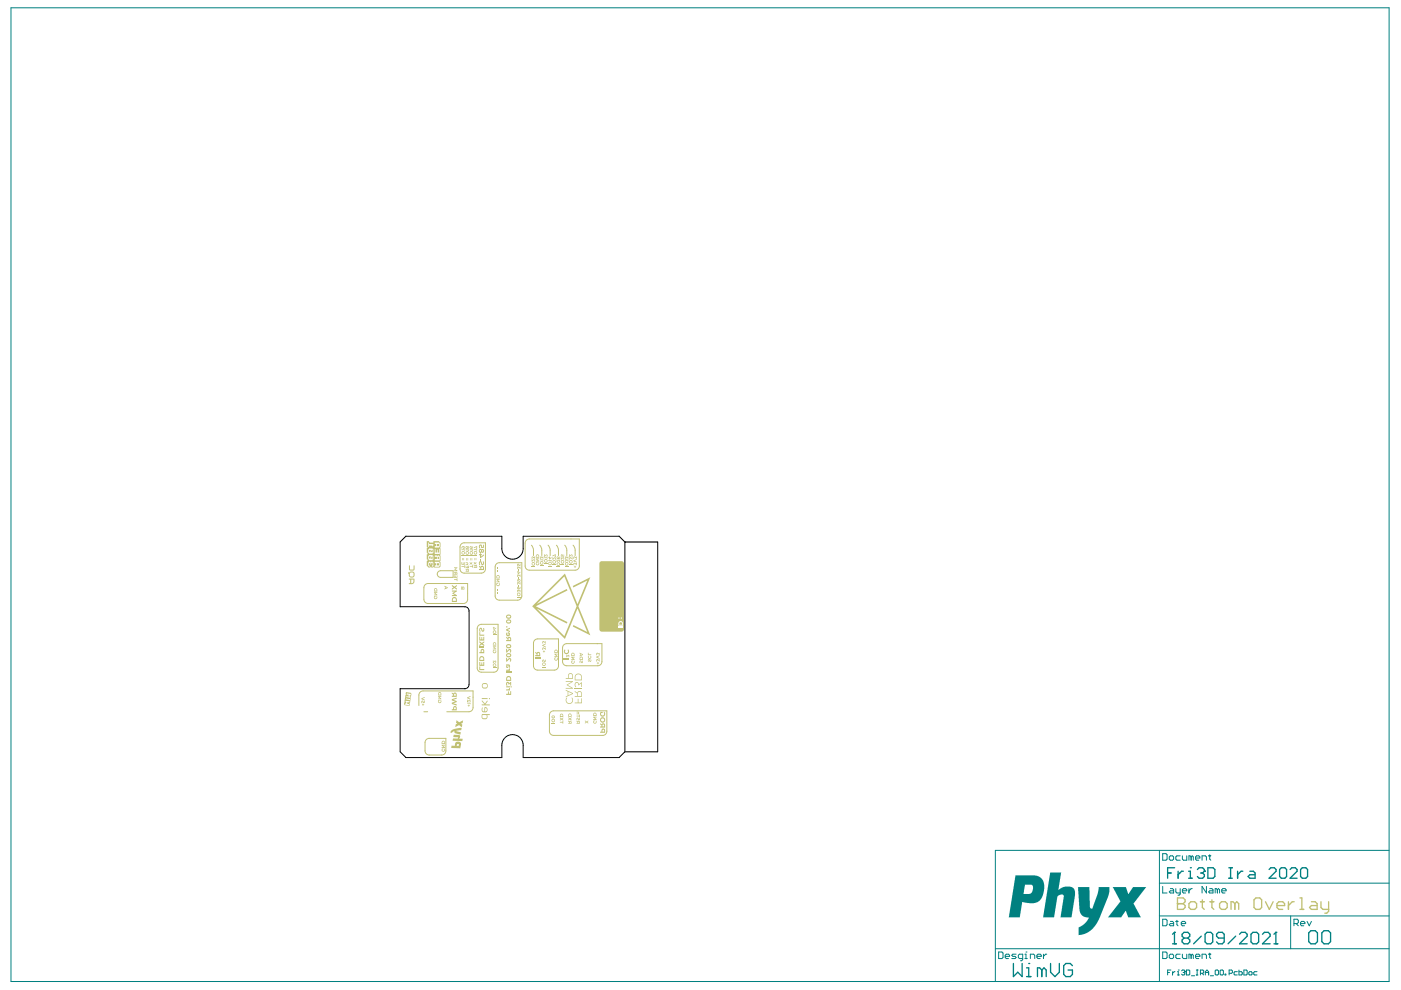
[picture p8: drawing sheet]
<svg xmlns="http://www.w3.org/2000/svg" width="297mm" height="210mm" viewBox="0 0 297 210" stroke-linecap="round" stroke-linejoin="round" font-family="sans-serif">
<g fill="#008080">
<path d="M222.7 185h2.3l-.6 3.7 .7-.5 .7-.2h1.3l.4 .2 .3 .4 .1 1.3-.7 4.6h-2.4l.7-4.2a.4 .4 0 0 0-.2-.7l-.7 .1-.4 .4-.7 4.4h-2.4z"/>
<path d="M228.5 188.1h2.5l.1 4.2 .3 .4 .2-.1 1.1-3.1 .2-1.4h2.3v1l-.3 1.3-1.9 4.6-.8 1.3-1 1.1-1 .5-.8 .3-.7 .1v-1.2a.49 .49 0 0 1 0-.5 .49 .49 0 0 1 .5-.2l1.2-.9 .5-1-1.3-.2-.6-.8z"/>
<path d="M235.9 188.1h2.8l.5 1.4 1-1.4h2.8l-2.5 3.2a.33 .33 0 0 0-.2 .3 .33 .33 0 0 0 .2 .3l1.4 2.6h-2.7l-.5-1.4-1 1.4h-2.8l2.4-3.1a.37 .37 0 0 0 .2-.4 .37 .37 0 0 0-.2-.3z"/>
<path d="M215.3 185.6h4.2l.8 .3 .6 .5 .4 .7 .1 1.8-.6 1.6-.8 .8-.8 .2-2.5-.2-.5 3.2h-2.3zM217.3 187.6l-.3 1.9 1.6-.1 .4-.7-.1-1-.2-.1z"/>
</g>
<g fill="none" stroke="#008080" stroke-width=".21">
<path d="M2.3 1.7h292.2v206.4h-292.2zM245.8 187.2h48.7M245.8 194.2h48.7M245.8 180.3v27.8M246.5 194.9h.7l.2 .2v1l-.2 .2h-.7zM246.5 181h.7l.2 .2v1l-.2 .2h-.7zM246.5 187.9v1.4h.9M247.9 181.7l.2-.2h.5l.2 .2v.5l-.2 .2h-.5l-.2-.2zM248.1 195.4h.5l.2 .2v.7h-.7l-.2-.2 .2-.3h.7M248.1 188.4h.5l.2 .2v.7h-.7l-.2-.2 .2-.2h.7M249.3 195.4h.5M249.3 188.4v.7l.2 .2h.7"/>
<path d="M249.5 195.1v1l.3 .2M250.2 181.5h-.7l-.2 .2v.5l.2 .2h.7M250.2 188.4v1.2l-.4 .2M250.5 195.8h.9l-.2-.4h-.5l-.2 .2v.5l.2 .2h.5M250.7 181.5v.7l.2 .2h.7v-.9M250.7 188.9h.9l-.2-.5h-.5l-.2 .2v.5l.2 .2h.5M252.1 188.4v.9M252.5 181.7l-.4-.2v.9M252.5 181.7v.7M252.5 181.7l.3-.2 .2 .2v.7M252.8 188.4h-.3l-.4 .5M253.5 181.9h.9l-.2-.4h-.5l-.2 .2v.5l.2 .2h.5"/>
<path d="M254.9 182.4v-.9h.7l.2 .2v.7M255.8 187.9v1.4l-.9-1.4v1.4M256.3 181.5h.4M256.5 188.4h.4l.3 .2v.7h-.7l-.2-.2 .2-.2h.7M256.5 181.2v1l.2 .2M258.1 188.6l-.5-.2v.9M258.1 188.6v.7M258.1 188.6l.2-.2 .3 .2v.7M259 188.9h1l-.3-.5h-.4l-.3 .2v.5l.3 .2h.4M273.6 194.2v7M274.3 195.8h.7l.3-.2v-.5l-.3-.2h-.7v1.4M274.8 195.8l.5 .5"/>
<path d="M275.7 195.8h1l-.3-.4h-.4l-.3 .2v.5l.3 .2h.4M277.1 195.4l.5 .9 .5-.9M294.5 180.3h-83.5v27.8M211 201.2h83.5M211.7 201.8h.7l.3 .3v.9l-.3 .2h-.7zM213.1 202.8h.9l-.2-.5h-.4l-.3 .2v.5l.3 .2h.4M215.4 202.3h-.7l-.2 .2 .2 .3h.5l.2 .2-.2 .2h-.7M216.8 203.2h-.7l-.2-.2v-.5l.2-.2h.7v1.2l-.4 .2M217.3 203.2h.5M217.3 202.3h.2v.9M217.5 201.8h.1M218.5 203.2v-.9h.6l.3 .2v.7"/>
<path d="M219.8 202.8h1l-.3-.5h-.4l-.3 .2v.5l.3 .2h.4M221.2 202.3v.9M221.9 202.3h-.2l-.5 .5M246.5 201.8h.7l.2 .3v.9l-.2 .2h-.7zM247.6 206.2h.3M247.9 202.5l.2-.2h.5l.2 .2v.5l-.2 .2h-.5l-.2-.2zM248.3 205.7h-.7v1M248.6 206v.7M249.1 206l-.5 .4M249.6 206h.2v.7M249.6 206.7h.4M249.8 205.7h.1"/>
<path d="M250.2 202.3h-.7l-.2 .2v.5l.2 .2h.7M250.5 205.8l.2-.1h.3l.2 .3M250.7 202.3v.7l.2 .2h.7v-.9M250.9 206.2h.1M251 206.2l.2 .2-.2 .3h-.3l-.2-.2M251.2 206h.1M251.2 206l-.2 .2M251.6 205.7h.5l.2 .1v.7l-.2 .2h-.5zM252.5 202.5l-.4-.2v.9M252.5 202.5v.7M252.5 202.5l.3-.2 .2 .2v.7M252.6 206.9h.7"/>
<path d="M253.5 202.8h.9l-.2-.5h-.5l-.2 .2v.5l.2 .2h.5M253.6 205.7h.4M253.6 206.7h.4M253.8 205.7v1M254.5 206.4h.5l.2-.2v-.4l-.2-.1h-.5v1M254.9 203.2v-.9h.7l.2 .2v.7M254.9 206.4l.3 .3M255.6 206.2h.7M255.6 206.7v-.7l.3-.3 .4 .3v.7M256.3 202.3h.4M256.5 202.1v.9l.2 .2M256.6 206.9h.7"/>
<path d="M257.6 205.8l.2-.1h.4l.1 .1v.7l-.1 .2h-.4l-.2-.2zM258.9 205.7h.3l.2 .1v.7l-.2 .2h-.3l-.2-.2v-.7zM259.7 206.5h.2v.2h-.2zM260.6 206.4h.5l.2-.2v-.4l-.2-.1h-.5v1M262.3 206h-.5l-.2 .2v.3l.2 .2h.5M262.7 205.7v1h.5l.2-.2v-.3l-.2-.2h-.5M263.7 205.7h.5l.2 .1v.7l-.2 .2h-.5zM264.8 206.2l.1-.2h.4l.2 .2v.3l-.2 .2h-.4l-.1-.2zM266.5 206h-.5l-.2 .2v.3l.2 .2h.5"/>
</g>
<g fill="none" stroke="#008080" stroke-width=".28">
<path d="M247.6 185.1h.7M249 197.7h.1M249 197.7v2.4M249 197.7l-.4 .4M249 184h-1.4v2.2M249.8 184.7v1.5M250.9 184.7h-.4l-.7 .8M251 198.9l-.4 .4v.4l.4 .4h.8l.5-.4v-.4l-.5-.4M251 198.9l-.4-.4v-.4l.4-.4h.8l.5 .4v.4l-.5 .4M251 198.9h.8M252 184.7h.4v1.5M252 186.2h.8"/>
<path d="M252.4 184h.1M253.9 184.4l.3-.4h.8l.3 .4v.3M254.6 185.1h.4M254.7 198.5l-1.6 1.6M255 185.1l.3 .4v.3l-.3 .4h-.8l-.3-.4M255.3 184.7h.1M255.3 184.7l-.3 .4M255.5 198.1l.4-.4h.8l.4 .4v1.6l-.4 .4h-.8l-.4-.4zM256.1 184h1.1l.4 .4v1.4l-.4 .4h-1.1zM259.6 198.9h-1.3l-.4-.4v-.4l.4-.4h.8l.5 .4v1.6l-.5 .4h-.8l-.4-.4M260.5 184h.8M260.5 186.2h.8"/>
<path d="M260.9 184v2.2M262 198.5l-1.6 1.6M262.4 184.7v1.5M262.8 198.1l.4-.4h.8l.4 .4v.4l-1.6 1.6h1.6M263.5 184.7h-.4l-.7 .8M265 184.7h.7l.4 .4v1.1h-1.1l-.4-.4 .4-.3h1.1M265.2 198.1l.4-.4h.9l.4 .4v1.6l-.4 .4h-.9l-.4-.4zM267.7 198.1l.4-.4h.8l.4 .4v.4l-1.6 1.6h1.6M269.1 184.4l.3-.4h.8l.4 .4v.3l-1.5 1.5h1.5M270.5 197.7h.1M270.5 197.7v2.4M270.5 197.7l-.4 .4"/>
<path d="M271.3 184.4l.4-.4h.7l.4 .4v1.4l-.4 .4h-.7l-.4-.4zM273.5 184.4l.4-.4h.7l.4 .4v.3l-1.5 1.5h1.5M275.7 184.4l.4-.4h.8l.3 .4v1.4l-.3 .4h-.8l-.4-.4zM277.5 197.8l.4-.5h1l.4 .5v1.8l-.4 .5h-1l-.4-.5zM280.3 197.8l.4-.5h.9l.5 .5v1.8l-.5 .5h-.9l-.4-.5zM214.9 204.3v2.8l.9-1 .9 1v-2.8M217.6 207.1h1M217.6 205.2h.5v1.9M218.1 204.3h.1M220.9 205.7l-.5-.5h-.4v1.9M220.9 205.7v1.4M220.9 205.7l.5-.5 .4 .5v1.4"/>
<path d="M222.7 204.3v1.8l1 1 .9-1v-1.8M227.4 204.7l-.5-.4h-.9l-.5 .4v1.9l.5 .5h.9l.5-.5v-.9h-.9M248.6 200.1h.8M270.1 200.1h.8"/>
</g>
<g fill="#c0c073">
<path d="M122 144.7h.5l.2 .4 .7-.4v1h-.2v-.8l-.6 .4-.1-.4-.2-.1-.3 .2 .2 .6-.2 .1-.2-.5z"/>
<path d="M120.1 147.9l.2 .1-.2 .3v.4l.6 .4 .6-.4v-.4l-.1-.3 .1-.1 .2 .6-.2 .5-.6 .2-.5-.2-.3-.5z"/>
<path d="M127.2 119.2l.4-.2h4.2l.5 .4v11.2h-1.4v2.8h1.4l-.4 .5h-4.3l-.5-.3v-14.1z"/>
<path d="M121.9 146h1.5v.1h-1.5z"/>
<path d="M119.9 144.4h1.6v.2l-1.2 .6 1.2 .7v.1h-1.6v-.1h1.3l-1.1-.7 1.1-.6h-1.3z"/>
<path d="M122.5 148.2h.1v.8h.6v-.9h.2v1h-1.5v-.1h.6z"/>
<path d="M92.8 118.1h.3v.4h-.3z"/>
<path d="M92.6 115.3h.5v.5h-.5z"/>
<path d="M92.6 119.4h.5v.5h-.5z"/>
<path d="M103.7 148l.2 .1-.1 .2-.1-.1z"/>
<path d="M102.1 148.5l.7 .7 .5-.7 .1 .2-.5 .6 .9 .1 .1 .1h-1.7v-.2h.5z"/>
<path d="M102.1 148.1l1.2-.1 .1 .1-1.2 .1z"/>
<path d="M86.7 119.9h.2l.1 .9h.6l.1-.9h.2l-.1 1h-1z"/>
<path d="M96.2 155.8l1.3 .1v.4l-.2 .3h.8l-.1 .5h-2v-.5h1l.1-.2-.1-.1h-.9z"/>
<path d="M95.8 154.8l.6-.3 1.5-.1-.1 .4-1 .1 .9 .4-.1 .5-1.1-.4-.2-.4-.5 .4-.3-.1z"/>
<path d="M96.8 152.7l.6 .4 .8-.4-.1 .6-.4 .2 .3 .1-.1 .6-.6-.5-.8 .5 .1-.6 .4-.2-.3-.1z"/>
<path d="M121.9 146.5v.2l.4 .3v.6h-.4v.1h1.5v-.7l-.2-.4h-.5l-.3 .3zM122.6 146.8l.3-.1 .2 .1 .1 .8h-.7z"/>
<path d="M119.9 146.3v.1l.5 .2v.9l-.5 .2v.1l1.6-.7v-.1zM120.5 146.7l.8 .3-.8 .4z"/>
<path d="M120.6 142.9l-.2 .9h-.5v.1h1.6l-.2-1-.3-.2zM120.7 143l.3-.1 .2 .1 .1 .8h-.7z"/>
<path d="M122.1 143l-.2 .4v.9h1.5v-.9l-.3-.4-.5-.2zM122.2 143.1l.4-.1 .4 .1 .2 .4v.6h-1.2z"/>
<path d="M112.8 128.5l7 7 2.6-6.5 2.1 5-2.9-1.5-.2 .3 3.8 1.9-2.6-6.2 2.6-6.1-3.8 1.8 .2 .4 2.9-1.5-2.1 5-2.6-6.5zM113.8 128.1l5.9-5.9 2.6 6.3-2.6 6.4-5.9-5.9 6.4 3.2 .1-.3-6.7-3.4 6.7-3.3-.1-.3z"/>
<path d="M91 118v.5l.1-.2 .2 .2h.4v-.5h-.1v.2h-.2v-.2zM91.3 118.2a.09 .09 0 0 1 .1 0 .09 .09 0 0 1-.1 0z"/>
<path d="M91 116.6v.5h.1v-.2h.2v.2h.4v-.5h-.1v.2l-.2-.2zM91.3 116.8a.09 .09 0 0 1 .1 0 .09 .09 0 0 1-.1 0z"/>
<path d="M90.5 114.7v1.3h.1l-.1 .1v1.1h.1v.3h-.1v1.1h.1v.3h-.1v1.1l.3 .2v.1h.5v-.1l.1 .1h.5v-.1l.1 .1h1.2v-.1h.2v-1.1h-.2v-.1h.2v-1.2l-.2-.1 .2-.1v-1.3l-.2-.1v-.1h.2v-1.1l-.3-.3h-1.2v.3h-.8l-.1-.3zM92.2 115h.9l.1 .2v.7h-.1v.2h-.9v-.3h.3v-.5h-.3zM92.2 116.4h.1l.1 .8 .2-.1v-.6l.2 .1v.5h.3v-.7h.1v1.1h-1zM92.2 117.8h.4l.2 .1v-.1h.3l.1 .1v.9h-1v-.3h.4v-.4h-.4zM92.2 119.1h.9v.2h.1v.7h-.1v.2h-.9v-.3h.3v-.5h-.3zM90.8 115.1l.2-.1v.4h.9v.3h-.2v.1l-.1-.1h-.6v.3h-.2zM90.8 116.4h.2v-.1h.7v.2h.2v.7h-.2v.2h-.8l.1-.2h-.2zM90.9 117.7h.8l.2 .1v.8h-.2v.2h-.7v-.2h-.2v-.8h.2zM90.9 119.1h.4v.1l.1-.1h.3l.2 .2v.7l-.2 .2-.1-.1 .1-.7h-.3v.3h-.1l-.1-.3h-.2l.1 .8-.3-.2v-.7z"/>
<path d="M102.2 145.4a.62 .62 0 0 0 1.2 0 .62 .62 0 0 0-1.2 0zM102.4 145.1h.7l.1 .5-.2 .2h-.5l-.2-.3z"/>
<path d="M102.2 150l-.1 .6 .2 .4h.7l.3-.2 .1-.4-.2-.4-.5-.1v.9h-.2l-.2-.1v-.7zM102.8 150.1l.4 .3v.3l-.2 .1h-.2z"/>
<path d="M102.2 151.5l-.1 .6 .3 .4h.7l.3-.5-.1-.4h.6l-.1-.2zM102.3 151.6h.8l.1 .6-.8 .1z"/>
<path d="M86.5 121.2l.2 .9 .2 .3 .6 .1 .3-.2 .1-.7-.2-.3-.7-.1-.3 .3zM86.9 121.5h.7v.7l-.7-.1z"/>
<path d="M86.7 122.7v.2h.3v.7h-.3v.3l.9-.1 .3-.3v-.8zM87.2 122.9h.5l-.1 .6-.2 .1h-.2z"/>
<path d="M95.7 158.1v.5l1.9 .1 .1-1.1-.3-.3h-.5l-.4 .2v.6zM96.9 157.8h.4v.3h-.5z"/>
</g>
<g fill="none" stroke="#c0c073" stroke-width=".21">
<path d="M97.5 116v4.6M98.4 115.1h4.5v5.5M105.9 119.3h4.7v7.1M111.3 115.2v4.8M112.2 114.3h10.6v5.7M113.1 116.7v1.1M114.9 116.7v1.1M116.6 116.7v1.1M118.4 116.7v1.1M120.2 116.7v1.1M121.9 116.7v1.1M89.9 124.6v2.5"/>
<path d="M90.8 123.7h8.3v3.4M90.8 128h7.5M93.4 121h2.7v1.4h-2.7M98.4 121.5h3.6M101.2 133.3v8.3M102.1 132.4h3.5v9.2M105 120.2v6.2M105.9 127.2h3.9M112.2 120.9h9.7M113.1 136.3v4.9M114 135.5h4.4v5.7M119.3 137.3v3"/>
<path d="M120.2 136.5h7.4v3.8M88.8 147.4v2.2M89.7 146.5h10.6v3.5M89.9 150.9h.8M90.1 157.4v1.8M91 156.6h3.5v2.6M94.7 150.9h4.7M102.1 142.5h2.6M114 142.1h3.5M116.5 151.6v3.4M117.4 155.9h10.4M117.4 150.7h11.3v4.4"/>
<path d="M120.2 141.2h6.5M91 160.1h2.6"/>
</g>
<g fill="#c0c073">
<path d="M101.6 119.1l.4-.1 .4 .6-.1-.5 .2-.1 .1 .7-.5 .1-.3-.6v.6h-.2z"/>
<path d="M101.9 118.4h.2v.4h-.2z"/>
<path d="M101.6 117.5h.2v-.2l.4 .2-.2 .5 .6-.5v.3l-.8 .5v-.6h-.2z"/>
<path d="M101.6 115.6l.5-.1 .1 .5h.2v-.5h.2v.6l-.6 .1v-.4l-.1-.1-.1 .5-.2 .1z"/>
<path d="M109.6 126.5h.7v.2h-.7z"/>
<path d="M109.7 125.1l.2-.1 .2 .2 .2-.1v.5h-.1v-.3l-.3 .1-.1-.2-.1 .4z"/>
<path d="M109.9 124h.1v.3h-.1z"/>
<path d="M109.7 123.5l.2-.1 .2 .2 .2-.1v.5h-.1v-.3l-.3 .1-.1-.2-.1 .4z"/>
<path d="M109.9 122.4h.1v.3h-.1z"/>
<path d="M109.7 121.9l.2-.1 .2 .2 .2-.2v.5h-.1v-.3l-.3 .2-.1-.2-.1 .4z"/>
<path d="M109.6 121.2h.5l-.2 .3 .4-.3v.2l-.5 .3z"/>
<path d="M109.9 120.7h.1v.3h-.1z"/>
<path d="M109.7 120.2l.2-.1 .2 .2 .2-.1v.4h-.1v-.3l-.3 .2-.1-.2-.1 .4z"/>
<path d="M109.7 119.6h.3l.1 .3 .2-.3v.4h-.4l-.1-.3-.1 .4z"/>
<path d="M92.1 126.4h.3l-.3 .3 .3 .2 .2-.1v-.4v.5l-.4 .1-.2-.3z"/>
<path d="M92 125.6h.7v.1h-.4l.4 .5h-.7v-.1h.4z"/>
<path d="M115 141.3h.7v.2h-.7z"/>
<path d="M115 139.9h.4v.3h.1v-.3h.2v.4l-.4 .1-.1-.4-.2 .4z"/>
<path d="M115.3 137.9l.3 .2-.2 .3-.3-.2z"/>
<path d="M115 137.4l.2-.1 .2 .2 .3-.2v.5h-.1v-.3l-.3 .1-.1-.2-.1 .4z"/>
<path d="M115 136.8l.7-.3v.1l-.5 .2 .5 .3v.1l-.7-.3z"/>
<path d="M115 136l.3-.1 .1 .2 .3-.1v.4h-.1v-.2l-.3 .1-.1-.2-.1 .4z"/>
<path d="M117.6 139.4h.3l-.2 .4 .3 .1 .1-.5 .1 .6h-.5l-.2-.2z"/>
<path d="M117.5 138.6h.8v.2h-.5l.5 .5h-.8v-.2h.5z"/>
<path d="M113.5 139.4h1v.2h-1z"/>
<path d="M95.8 148.2l1-.3v.2l-.7 .3 .7 .2v.3l-.7 .2 .7 .2v.3l-1-.3v-.3l.7-.3-.7-.2z"/>
<path d="M96.3 122.8h.5v-.2h.2v.6h-.2v-.2h-.5z"/>
<path d="M96.3 122h.1v.3h.2v-.3h.1v.3h.1v-.3h.2v.5h-.7z"/>
<path d="M96.3 120.3h.7l-.5 .4 .5 .4h-.7v-.2h.4l-.4-.3 .4-.2h-.4z"/>
<path d="M104.5 134.5h.7v.2h-.7z"/>
<path d="M104.5 133l.1-.1 .3 .1-.1 .4 .4-.3v.1l-.6 .4z"/>
<path d="M104.6 137.8h.3v.2h-.3l.2 .3h.2v-.4h.2v.3l-.1 .3-.5-.1z"/>
<path d="M104.5 137.1h.7v.1h-.4l.4 .5h-.7v-.2h.4z"/>
<path d="M104.5 141.5h.7v.2h-.7z"/>
<path d="M104.5 140h.1v.4l.5-.3v.5l-.2-.4-.4 .4z"/>
<path d="M101.6 141.3h.2v.6h.9v.2h-1.1z"/>
<path d="M101.6 140.4h.2v.5h.3v-.5h.1v.5h.3v-.5h.2v.8h-1.1z"/>
<path d="M101.6 137.1h1.1v.3h-1.1z"/>
<path d="M101.6 135.9l.6 .4 .5-.3v.2l-.4 .3 .4 .2v.3l-.5-.4-.6 .4v-.3l.4-.2-.4-.3z"/>
<path d="M101.6 135h.2v.6h.3v-.5h.1v.5h.3v-.6h.2v.8h-1.1z"/>
<path d="M101.6 134h.2v.6h.9v.2h-1.1z"/>
<path d="M101.7 133.2l.4-.1 .3 .6 .1-.1-.1-.4 .2-.1v.7l-.4 .1-.3-.6-.1 .1 .1 .5-.2 .1z"/>
<path d="M99.2 149.6l.3-.2 .1 .3-.3 .2z"/>
<path d="M99 149h.7v.3l-.1-.1h-.6z"/>
<path d="M99 148.4h.2v.3l.5-.3v.4l-.1 .1v-.3l-.1-.1-.5 .4z"/>
<path d="M99 147.9l.7-.3v.1l-.4 .2 .4 .3v.1l-.7-.3z"/>
<path d="M92.9 148.4h.3v.2h-.2l.1 .3 .3-.1v-.3h.1l.1 .3-.2 .2h-.5z"/>
<path d="M92.9 147.6h.7v.2h-.5l.5 .5h-.7v-.2h.4z"/>
<path d="M89.6 149.2l.3 .2-.2 .3-.2-.2z"/>
<path d="M89.4 148.6h.3l.1 .3 .2-.3v.4l-.4 .1v-.3l-.1-.1-.1 .4z"/>
<path d="M89.3 148.1l.7-.3v.1l-.5 .2 .5 .3v.1l-.7-.3z"/>
<path d="M127.3 151l.5-.1v.3h-.3l-.1 .1 .3 .4 .4-.1-.1-.5 .1-.2 .1 .1 .1 .5-.2 .4-.4 .1-.4-.3z"/>
<path d="M121.2 140.1h.3l-.3 .2 .2 .3 .3-.1-.1-.3 .2-.1v.4l-.1 .2-.5-.1z"/>
<path d="M121.1 139.3h.7v.1h-.4l.4 .5h-.7v-.1h.4z"/>
<path d="M93.7 158.7h.3v.2h-.2l.2 .3 .2-.1-.1-.3h.2l.1 .3-.2 .2-.3 .1-.2-.2z"/>
<path d="M93.6 157.9h.7v.2h-.4l.4 .5h-.7v-.2h.5z"/>
<path d="M95.8 125.2h1.1v.2l-.7 .4 .7 .4v.2h-1.1v-.2h.6l-.5-.5 .5-.3h-.6z"/>
<path d="M95.8 124l.6 .4 .5-.4v.3l-.4 .2 .4 .3v.2l-.6-.3-.5 .4v-.3l.4-.3-.4-.2z"/>
<path d="M116.9 153.3h.8v.1h-.8z"/>
<path d="M118.7 153h.6v-.2h.1v.6h-.1v-.2h-.6z"/>
<path d="M118.7 152.1l.4 .3 .3-.3-.2 .3 .2 .4-.3-.2-.4 .2v-.2l.3-.1-.3-.2z"/>
<path d="M125.8 152.8h.3l-.2 .3 .2 .2 .2-.2 .1-.4 .1 .5-.1 .2h-.3l-.3-.1z"/>
<path d="M125.8 152h.7v.1h-.4l.4 .5h-.7v-.2h.4z"/>
<path d="M124 152.7l.4 .3 .3-.3-.2 .4 .2 .3-.3-.2-.4 .2v-.2l.3-.1z"/>
<path d="M122.3 152.3l.2-.1 .3 .4 .1-.4v.4l-.3 .1-.2-.4v.4h-.1z"/>
<path d="M122.2 151.7h.6v-.2h.2v.6h-.2v-.2h-.6z"/>
<path d="M122.2 150.9h.5l.1 .5h-.6v-.1l.5-.1-.1-.1h-.4z"/>
<path d="M120.5 152.1l.3 .2 .4-.2-.2 .3 .2 .4-.4-.3-.3 .3v-.2l.2-.2-.2-.1z"/>
<path d="M126.5 140.5l.3-.1 .2 .3-.3 .1z"/>
<path d="M126.5 139.8l.2-.1 .1 .2 .3-.1v.5h-.1v-.3l-.3 .1-.1-.2-.1 .4z"/>
<path d="M126.4 139.2l.7-.3v.2l-.5 .2 .5 .2v.2l-.7-.3z"/>
<path d="M126.5 138.5l.3-.1v.2l.3-.2v.5h-.1v-.3l-.3 .2-.1-.2-.1 .4z"/>
<path d="M124.7 139.8h.2l.3 .4 .1-.4v.5h-.3l-.2-.4v.4h-.1z"/>
<path d="M124.8 139l.1 .5 .3-.1-.1-.3h.2l.1 .3-.2 .2-.5-.1z"/>
<path d="M124.6 138.4h.2v.3h.6v.2h-.8z"/>
<path d="M122.9 140.1l.3-.1 .2 .4 .1-.3 .1 .4-.3 .1-.2-.4v.4h-.1z"/>
<path d="M119.6 139.5h1v.3h-1z"/>
<path d="M120.1 138.8h.1v.3l.4-.2 .1 .4-.2-.3-.4 .3z"/>
<path d="M119.7 137.7l.2 .1-.1 .4 .2 .2 .4-.1-.1-.5 .2-.1 .1 .1v.5l-.2 .3-.4 .1-.3-.2-.1-.3z"/>
<path d="M105.5 125.6h.1v.3h-.1z"/>
<path d="M105.5 124.9h.1v.3h-.1z"/>
<path d="M105.3 123.6h.3v.2h-.2l.1 .3h.3l-.1-.4h.2l.1 .3-.2 .2-.5-.1z"/>
<path d="M105.2 122.8h.7v.2h-.4l.4 .5h-.7v-.2h.5z"/>
<path d="M105.5 121h.1v.3h-.1z"/>
<path d="M105.5 120.3h.1v.3h-.1z"/>
<path d="M121.7 120.1l.3-.2 .2 .3-.3 .2z"/>
<path d="M121.6 119.4l.3-.1 .1 .2 .3-.2v.5h-.2v-.3l-.2 .2-.2-.2-.1 .4z"/>
<path d="M121.6 118.8l.7-.3v.2l-.5 .2 .5 .2v.2l-.7-.3z"/>
<path d="M121.6 118.1l.2-.1 .2 .2 .3-.2v.5h-.2v-.3l-.2 .1-.2-.2-.1 .4z"/>
<path d="M115.4 119.4h.7v.2h-.7z"/>
<path d="M115.4 118.2h.7v.3l-.1-.2h-.6z"/>
<path d="M115.4 117.5h.1v.3l.3-.2h.2l.1 .4h-.2l.1-.2-.2-.1-.4 .4z"/>
<path d="M117.1 119.6h.7v.2h-.7z"/>
<path d="M117.1 118.1h.2v.4l.2-.3h.3v.4h-.1v-.2l-.1-.1-.5 .4z"/>
<path d="M117.1 117.8l.7-.3v.6h-.2l.1-.4-.6 .3z"/>
<path d="M118.9 119.6h.7v.2h-.7z"/>
<path d="M118.9 118.1h.1v.3l.3-.2h.2l.1 .4h-.2l.1-.2-.1-.1-.5 .4z"/>
<path d="M119 117.6h.3v.3h.2v-.3h.1v.4h-.4l-.1-.3-.1 .4z"/>
<path d="M120.7 119.6h.7v.2h-.7z"/>
<path d="M120.7 118.2l.3-.1 .1 .2 .3-.1v.5h-.1v-.3l-.3 .1-.2-.2-.1 .4z"/>
<path d="M120.7 117.5h.1v.3l.3-.2h.2l.1 .4h-.2l.1-.2-.2-.1-.4 .4z"/>
<path d="M113.7 119.2h.3v.2h-.3l.2 .3 .2-.1v-.3l.2-.1v.3l-.1 .3-.3 .1-.3-.2z"/>
<path d="M113.6 118.4h.7v.2h-.4l.4 .5h-.7v-.2h.4z"/>
<path d="M112.7 120.1h.7v.1h-.7z"/>
<path d="M112.7 118.6h.2v.3l.4-.3 .1 .5-.2-.4-.5 .4z"/>
<path d="M112.8 118.1l.2-.1 .1 .2 .3-.2v.5h-.1v-.3l-.3 .1-.1-.2-.1 .4z"/>
<path d="M119.8 120.1h.7v.1h-.7z"/>
<path d="M119.9 118.6h.2l.1 .2 .3-.2v.5h-.1v-.3l-.3 .1-.1-.2-.1 .4z"/>
<path d="M119.8 118.1l.2-.1 .2 .2 .3-.2v.5h-.1v-.3l-.3 .1-.1-.2-.1 .4z"/>
<path d="M118 120.1h.7v.2h-.7z"/>
<path d="M118 118.6h.2v.3l.4-.2 .1 .4-.1 .1v-.3l-.1-.1-.5 .3z"/>
<path d="M116.3 120h.7v.2h-.7z"/>
<path d="M116.3 118.7h.7v.3l-.2-.1h-.5z"/>
<path d="M116.3 118.1l.1-.1 .3 .1-.2 .3 .5-.3v.2l-.6 .3v-.4h-.1z"/>
<path d="M114.5 119.9h.7v.1h-.7z"/>
<path d="M114.5 118.6h.7v.3l-.1-.1h-.6z"/>
<path d="M114.5 118.1l.2-.1 .2 .2 .3-.2v.5h-.1v-.3l-.3 .1-.1-.2-.1 .4z"/>
<path d="M102.1 120.3h.3v.3h-.4zM101.6 119.9v.3l.3 .2v.2h-.3v.3h1l-.1-.9h-.4l-.2 .2z"/>
<path d="M102.1 116.8a.2 .2 0 0 1 .4 0 .2 .2 0 0 1-.4 0zM101.7 116.8a.18 .18 0 0 1 .3 0 .18 .18 0 0 1-.3 0zM101.6 116.4l-.1 .5 .2 .3 .9-.1v-.4l-.1-.3z"/>
<path d="M109.8 126a.23 .23 0 0 1 .4 0 .23 .23 0 0 1-.4 0zM109.6 126a.4 .4 0 0 0 .8 0 .4 .4 0 0 0-.8 0z"/>
<path d="M109.7 124.5l-.1 .3 .2 .2 .4-.1 .1-.2v-.3l-.2 .4-.1-.4zM109.7 124.7a.11 .11 0 0 1 .2 0 .11 .11 0 0 1-.2 0z"/>
<path d="M110 123.1a.12 .12 0 0 1 .2 0 .12 .12 0 0 1-.2 0zM109.7 122.9v.4l.2-.4 .1 .4 .3-.1v-.3z"/>
<path d="M92.2 124.9h.3l.1 .3h-.5zM92.1 124.8l-.1 .6h.7l-.1-.6z"/>
<path d="M115.1 140.8a.22 .22 0 0 1 .4 0 .22 .22 0 0 1-.4 0zM114.9 140.8a.4 .4 0 0 0 .8 0 .4 .4 0 0 0-.8 0z"/>
<path d="M117.7 138l.3-.1 .1 .4h-.4zM117.6 137.9l-.1 .5h.8l-.2-.6-.3-.1z"/>
<path d="M114 138.5h.3v.4h-.3zM113.5 138.2v.2l.3 .3v.2h-.3v.2h1l-.1-.8-.4-.1-.2 .2z"/>
<path d="M96.3 150h.3v.4h-.3zM96.2 149.8l-.1 .6h-.3v.2h1l-.1-.8-.2-.1z"/>
<path d="M96.3 147.2h.3v.3h-.3zM95.8 146.8v.3l.3 .2v.2h-.3v.3h1l-.1-.9h-.4l-.2 .1z"/>
<path d="M96.6 121.4h.2v.3h-.2zM96.3 121.2l.2 .3-.2 .3h.7l-.1-.6-.4 .2z"/>
<path d="M104.6 134a.25 .25 0 0 1 .5 0 .25 .25 0 0 1-.5 0zM104.5 134a.37 .37 0 0 0 .7 0 .37 .37 0 0 0-.7 0z"/>
<path d="M104.7 136.4h.3l.1 .3h-.5zM104.6 136.3l-.1 .6h.7l-.1-.7z"/>
<path d="M104.6 141a.25 .25 0 0 1 .5 0 .25 .25 0 0 1-.5 0zM104.5 141a.38 .38 0 0 0 .7 0 .38 .38 0 0 0-.7 0z"/>
<path d="M101.9 139.4l.5 .1 .1 .4h-.7zM101.7 139.3l-.1 .9h1.1v-.6l-.2-.4-.4-.1z"/>
<path d="M102.2 137.9h.2l.1 .4h-.4zM102 137.7l-.1 .6h-.3v.2h1.1l-.1-.8-.2-.1z"/>
<path d="M93 147h.4v.3h-.4zM92.9 146.9v.6h.7l-.2-.7z"/>
<path d="M127.8 154.8h.3v.3h-.4zM127.7 154.5l-.2 .6h-.3v.3h1.1l-.1-.8-.2-.1z"/>
<path d="M127.8 153.6l.3 .1v.3h-.4zM127.2 153.3v.3l.3 .2v.2h-.3v.3h1.1v-.6l-.2-.3h-.4l-.1 .2z"/>
<path d="M127.4 152.7a.35 .35 0 0 1 .7 0 .35 .35 0 0 1-.7 0zM127.2 152.7a.56 .56 0 0 0 1.1 0 .56 .56 0 0 0-1.1 0z"/>
<path d="M121.3 138.6h.3l.1 .3h-.4zM121.2 138.5l-.1 .6h.7l-.1-.6-.1-.1z"/>
<path d="M93.8 157.3l.3-.1 .1 .4h-.4zM93.7 157.2l-.1 .6h.7l-.1-.7z"/>
<path d="M96.1 126.9h.4l.2 .5h-.7zM96 126.7l-.2 .9h1.1v-.6l-.2-.3-.5-.1z"/>
<path d="M98.2 124.6h.1v.2h-.1zM97.9 124.5l.1 .3h-.1zM97.8 124.4v.6h.7l-.1-.6z"/>
<path d="M94.5 124.5l.3 .1-.3 .1zM94.2 124.2l.2 .2-.2 .6 .7-.3v-.2z"/>
<path d="M117.1 152.8a.23 .23 0 0 1 .4 0 .23 .23 0 0 1-.4 0zM116.9 152.8a.4 .4 0 0 0 .8 0 .4 .4 0 0 0-.8 0z"/>
<path d="M117.2 152a.19 .19 0 0 1 .3 0 .19 .19 0 0 1-.3 0zM117 152a.35 .35 0 0 0 .7 0 .35 .35 0 0 0-.7 0z"/>
<path d="M118.9 151.5h.3l.1 .3h-.4zM118.8 151.4l-.1 .6h.7l-.1-.6z"/>
<path d="M126 151.3h.3v.3h-.4zM125.8 151.2v.6h.7l-.2-.6z"/>
<path d="M122.6 153h.2v.3h-.2zM122.2 152.8l.2 .3-.2 .3h.8l-.2-.5-.3 .1z"/>
<path d="M120.8 153h.2v.3h-.2zM120.5 152.8l.2 .3-.2 .3h.7l-.1-.5-.4 .1z"/>
<path d="M120.6 151.5h.4v.3h-.4zM120.5 151.4v.6h.7l-.2-.7h-.2z"/>
<path d="M123.1 139.5l.3-.1v.4h-.4zM123 139.3l-.1 .6h.7l-.1-.6-.3-.1z"/>
<path d="M123.2 138.7l.2 .1-.2 .1zM122.9 138.4l.1 .2-.1 .6 .7-.3v-.2z"/>
<path d="M105.4 122.2l.3-.1 .1 .4h-.4zM105.3 122.1l-.1 .5h.7l-.1-.6z"/>
<path d="M115.5 118.9a.25 .25 0 0 1 .5 0 .25 .25 0 0 1-.5 0zM115.3 118.9a.4 .4 0 0 0 .8 0 .4 .4 0 0 0-.8 0z"/>
<path d="M117.3 119.1a.23 .23 0 0 1 .4 0 .23 .23 0 0 1-.4 0zM117.1 119.1a.4 .4 0 0 0 .8 0 .4 .4 0 0 0-.8 0z"/>
<path d="M119 119.1a.25 .25 0 0 1 .5 0 .25 .25 0 0 1-.5 0zM118.9 119.1a.38 .38 0 0 0 .7 0 .38 .38 0 0 0-.7 0z"/>
<path d="M120.8 119.1a.25 .25 0 0 1 .5 0 .25 .25 0 0 1-.5 0zM120.6 119.1a.4 .4 0 0 0 .8 0 .4 .4 0 0 0-.8 0z"/>
<path d="M113.8 117.7h.3l.1 .4h-.5zM113.7 117.7l-.1 .5h.7l-.2-.6z"/>
<path d="M112.9 119.5a.22 .22 0 0 1 .4 0 .22 .22 0 0 1-.4 0zM112.7 119.5a.38 .38 0 0 0 .7 0 .38 .38 0 0 0-.7 0z"/>
<path d="M119.9 119.6a.25 .25 0 0 1 .5 0 .25 .25 0 0 1-.5 0zM119.8 119.5a.38 .38 0 0 0 .7 0 .38 .38 0 0 0-.7 0z"/>
<path d="M118.2 119.6a.23 .23 0 0 1 .4 0 .23 .23 0 0 1-.4 0zM118 119.6a.37 .37 0 0 0 .7 0 .37 .37 0 0 0-.7 0z"/>
<path d="M118.1 118.1v.3l.2 .1 .4-.2v-.3l-.2 .4-.2-.4zM118.1 118.2a.11 .11 0 0 1 .2 0 .11 .11 0 0 1-.2 0z"/>
<path d="M116.4 119.5a.23 .23 0 0 1 .4 0 .23 .23 0 0 1-.4 0zM116.2 119.5a.4 .4 0 0 0 .8 0 .4 .4 0 0 0-.8 0z"/>
<path d="M114.6 119.4a.25 .25 0 0 1 .5 0 .25 .25 0 0 1-.5 0zM114.5 119.4a.38 .38 0 0 0 .7 0 .38 .38 0 0 0-.7 0z"/>
</g>
<path d="M130.9 130.6h1.4v2.8h-1.4z" fill-rule="evenodd" fill="#c0c073"/>
<g fill="#fff">
<path d="M131.1 132.9h1v.2h-1z"/>
<path d="M131.3 132h.5l.1 .4h-.6zM131.3 131.8l-.2 .9h1l-.1-.8-.3-.2z"/>
<path d="M131.6 131a.15 .15 0 0 0 .3 0 .15 .15 0 0 0-.3 0zM131.1 131a.15 .15 0 0 0 .3 0 .15 .15 0 0 0-.3 0z"/>
</g>
<g fill="#c0c073">
<path d="M107.7 146.6h.2v.5h.3v-.5h.2v.7h-1.1v-.2h.4z"/>
<path d="M107.3 146.2h.5l.1-.3h.2l-.1 .3 .1 .2h-.8z"/>
<path d="M107.4 144.7l.3-.1 .2 .3 .5-.3v.7h-.2v-.4l-.4 .2-.2-.3v.5l-.2 .1z"/>
<path d="M107.3 142.5h1.1v.2h-1.1z"/>
<path d="M107.3 142h.5l.1-.3h.2l-.1 .3 .1 .2h-.8z"/>
<path d="M107.3 139.5h.2v.4l.5-.4 .2 .1 .2 .2-.1 .4-.2-.1 .1-.3h-.2l-.7 .5z"/>
<path d="M107.3 137.6h.2v.4l.4-.4h.3l.2 .3-.1 .4-.1 .1-.1-.2 .1-.3-.2-.1-.7 .6z"/>
<path d="M107.3 133.4l.8-.3v.2l-.5 .3 .5 .2v.2l-.8-.3z"/>
<path d="M85.8 148.3l-.1 .5h.2l-.3 .6 .2 .1 1 .2v-.6h.1l.1-.5-.1-.1zM86 148.6l.9 .1-.1 .2h-.5l.1 .2-.1 .1 .5 .1-.1 .2-.8-.1v-.2l.3-.2-.2-.2z"/>
<path d="M86.1 148.1l.8 .1v.3l-.8-.2zM85.9 147.8v.6l1.1 .2v-.6z"/>
<path d="M86.1 146.7v.6h-.1l-.1 .5 .1 .1 1.1 .2-.1-.6h.2v-.5l-.1-.1zM86.3 147l.8 .1v.3l-.3 .2 .2 .1v.3l-.9-.2 .1-.2 .5 .1-.2-.2 .2-.2h-.5z"/>
<path d="M108.2 145.6a.15 .15 0 0 0 .3 0 .15 .15 0 0 0-.3 0zM107.3 145.5v.2h.8v-.2z"/>
<path d="M107.6 143.7l.5-.1 .1 .5h-.7zM107.5 143.4l-.2 1h1.1l-.1-.9-.4-.2z"/>
<path d="M107.5 141.1h.1v.3zM107.3 140.9l.1 .7h.3l.1-.5 .1 .4 .2 .1-.1-.7z"/>
<path d="M107.5 138.8l.6-.1 .1 .3-.6 .1zM107.4 138.9a.52 .52 0 0 0 1 0 .52 .52 0 0 0-1 0z"/>
<path d="M107.6 137a.3 .3 0 0 1 .6 0 .3 .3 0 0 1-.6 0zM107.4 137a.51 .51 0 0 0 1 0 .51 .51 0 0 0-1 0z"/>
<path d="M107.8 135.3l.3 .1 .1 .3h-.4zM107.3 135v.3l.3 .2v.2h-.3v.2h1.1l-.2-.8-.3-.1-.3 .3z"/>
<path d="M107.8 134.3l.2 .2-.2 .2zM107.4 134.2v.6h.6l.1-.3v-.3l-.5-.1v.6l-.1-.2 .1-.3z"/>
<path d="M107.6 131.8a.3 .3 0 0 1 .6 0 .3 .3 0 0 1-.6 0zM107.4 131.8a.51 .51 0 0 0 1 0 .51 .51 0 0 0-1 0z"/>
<path d="M107.6 130.7a.3 .3 0 0 1 .6 0 .3 .3 0 0 1-.6 0zM107.4 130.7a.51 .51 0 0 0 1 0 .51 .51 0 0 0-1 0z"/>
<circle cx="107.5" cy="132.9" r=".15"/>
</g>
<g fill="none" stroke="#c0c073" stroke-width=".28">
<path d="M249.6 191.6h.1M249.6 190.4h1.3l.4 .4v.4l-.4 .4 .4 .4v.4l-.4 .4h-1.3zM249.6 191.6h1.3M252.1 191.6l.4-.4h.8l.4 .4v.8l-.4 .4h-.8l-.4-.4zM254.5 191.2h.8M254.9 190.8v1.6l.4 .4M256.5 191.2h.9M256.9 190.8v1.6l.5 .4M258.6 191.6l.4-.4h.8l.4 .4v.8l-.4 .4h-.8l-.4-.4zM261.8 191.6l-.4-.4h-.4v1.6M261.8 191.6v1.2M261.8 191.6l.4-.4 .4 .4v1.2"/>
<path d="M265.9 190.8l.4-.4h.8l.4 .4v1.6l-.4 .4h-.8l-.4-.4zM268.3 191.2l.8 1.6 .8-1.6M270.7 192h1.7v-.4l-.4-.4h-.9l-.4 .4v.8l.4 .4h.9M273.2 191.2v1.6M274.4 191.2h-.4l-.8 .8M275.6 192.8h.8M275.6 190.4h.4v2.4M278 191.2h.9l.4 .4v1.2h-1.3l-.4-.4 .4-.4h1.3M280.1 191.2v1.2l.4 .4h1.2M281.7 191.2v2l-.4 .4h-.4"/>
</g>
<g fill="#c0c073">
<path d="M100.5 119.1l.2 .2 .3-.2-.2 .3 .2 .3-.3-.2-.2 .2 .1-.3z"/>
<path d="M100.5 117.7h.7v.2h-.7z"/>
<path d="M100.5 116.5h.7v.3l-.2-.2h-.5z"/>
<path d="M100.5 116.1l.7-.3v.6h-.3l.1-.4-.5 .2z"/>
<path d="M99.6 120h.6v-.2h.1v.6h-.1v-.2h-.6z"/>
<path d="M99.6 119.2l.3 .2 .2-.2-.1 .3 .1 .2-.2-.1-.3 .1 .1-.2z"/>
<path d="M99.6 117.7h.7v.2h-.7z"/>
<path d="M99.6 116.5h.7v.3l-.1-.1h-.6z"/>
<path d="M98.7 119.9h.1v.4h.2v-.3h.1v.3h.2v-.4h.1v.6h-.7z"/>
<path d="M98.7 119.2l.5 .1 .1 .5h-.6v-.2h.4v-.2h-.4z"/>
<path d="M98.7 117.8h.7v.1h-.7z"/>
<path d="M98.7 116.5h.7v.3l-.1-.1h-.6z"/>
<path d="M97.8 120h.6v-.2h.1v.6h-.1v-.2h-.6z"/>
<path d="M97.8 119.2h.2v.4h.1v-.4h.2v.4h.1v-.4h.1v.5h-.7z"/>
<path d="M97.8 117.7h.7v.2h-.7z"/>
<path d="M97.8 116.5h.7v.3l-.1-.2h-.6z"/>
<path d="M100.8 120h.2v.2h-.2zM100.5 119.8l.2 .3-.2 .3h.7l-.2-.6-.3 .1z"/>
<path d="M100.9 118.3l.1 .5zM100.6 118.3v.5h.1v-.5z"/>
<path d="M100.6 117.2a.22 .22 0 0 1 .4 0 .22 .22 0 0 1-.4 0zM100.4 117.2a.4 .4 0 0 0 .8 0 .4 .4 0 0 0-.8 0z"/>
<path d="M100 118.3v.5h.1v-.5zM99.7 118.3v.5h.2v-.5z"/>
<path d="M99.7 117.2a.25 .25 0 0 1 .5 0 .25 .25 0 0 1-.5 0zM99.5 117.2a.4 .4 0 0 0 .8 0 .4 .4 0 0 0-.8 0z"/>
<path d="M99.6 115.9l.1 .4 .4 .1 .2-.3v-.3l-.3 .4v-.4zM99.7 116.1a.12 .12 0 0 1 .2 0 .12 .12 0 0 1-.2 0z"/>
<path d="M99.1 120.8h.2v.2h-.3zM98.7 120.6l.2 .3-.2 .3h.7l-.1-.6-.4 .1z"/>
<path d="M99.1 118.3v.5h.2v-.5zM98.9 118.3v.5h.1v-.5z"/>
<path d="M98.9 117.2a.22 .22 0 0 1 .4 0 .22 .22 0 0 1-.4 0zM98.7 117.2a.37 .37 0 0 0 .7 0 .37 .37 0 0 0-.7 0z"/>
<path d="M99.1 116.1a.1 .1 0 0 1 .2 0 .1 .1 0 0 1-.2 0zM98.8 116.1a.11 .11 0 0 1 .2 0 .11 .11 0 0 1-.2 0zM98.8 115.9v.5l.6-.1-.1-.5z"/>
<path d="M98.3 118.3v.5h.1v-.5zM98 118.3v.5h.1v-.5z"/>
<path d="M98 117.2a.22 .22 0 0 1 .4 0 .22 .22 0 0 1-.4 0zM97.8 117.2a.4 .4 0 0 0 .8 0 .4 .4 0 0 0-.8 0z"/>
<path d="M98.2 116.1a.12 .12 0 0 1 .2 0 .12 .12 0 0 1-.2 0zM97.9 115.9v.4l.2-.3 .1 .3h.3v-.4z"/>
</g>
<g fill="none" stroke="#c0c073" stroke-width=".21">
<path d="M98.4 115.1a.88 .88 0 0 0-.9 .9M105.9 119.3a.88 .88 0 0 0-.9 .9M112.2 114.3a.88 .88 0 0 0-.9 .9M112.7 115.6l.3 .5 .1 .6M114.4 115.6l.4 .5 .1 .6M116.2 115.6l.3 .5 .1 .6M118 115.6l.3 .5 .1 .6M119.7 115.6l.4 .5 .1 .6M121.5 115.6l.3 .5 .1 .6M89.9 127.1a.88 .88 0 0 0 .9 .9M90.8 123.7a.88 .88 0 0 0-.9 .9M93.4 121a.71 .71 0 0 0-.7 .7 .71 .71 0 0 0 .7 .7"/>
<path d="M97.5 120.6a.88 .88 0 0 0 .9 .9M99.1 127.1a.88 .88 0 0 1-.8 .9M102.1 132.4a.88 .88 0 0 0-.9 .9M102.9 120.6a.88 .88 0 0 1-.9 .9M105 126.4a.88 .88 0 0 0 .9 .8M110.6 126.4a.88 .88 0 0 1-.8 .8M111.3 120a.88 .88 0 0 0 .9 .9M114 135.5a.88 .88 0 0 0-.9 .8M120.2 136.5a.88 .88 0 0 0-.9 .8M122.8 120a.88 .88 0 0 1-.9 .9M89.7 146.5a.88 .88 0 0 0-.9 .9M90.1 159.2a.88 .88 0 0 0 .9 .9"/>
<path d="M91 156.6a.88 .88 0 0 0-.9 .8M94.5 159.2a.88 .88 0 0 1-.9 .9M100.3 150a.88 .88 0 0 1-.9 .9M101.2 141.6a.88 .88 0 0 0 .9 .9M105.6 141.6a.88 .88 0 0 1-.9 .9M113.1 141.2a.88 .88 0 0 0 .9 .9M116.5 155a.88 .88 0 0 0 .9 .9M117.4 150.7a.88 .88 0 0 0-.9 .9M118.4 141.2a.88 .88 0 0 1-.9 .9M119.3 140.3a.88 .88 0 0 0 .9 .9M127.6 140.3a.88 .88 0 0 1-.9 .9M128.7 155a.88 .88 0 0 1-.9 .9"/>
</g>
<path d="M132.5 114.9h.1M132.5 114.9l-1.2-1.2h-20.4v2.6a2.26 2.26 0 0 1-2.2 2.3 2.26 2.26 0 0 1-2.3-2.3v-2.6h-20.3l-1.3 1.2v13.7h13.8a.88 .88 0 0 1 .8 .9v15.6a.88 .88 0 0 1-.8 .9h-13.8v13.4l1.3 1.2h20.3v-2.6a2.26 2.26 0 0 1 2.3-2.2 2.26 2.26 0 0 1 2.2 2.2v2.6h20.4l1.2-1.2M132.5 114.9h6.9v44.5h-6.9M132.5 114.9v44.5" fill="none" stroke="#000" stroke-width=".21"/>
</svg>
